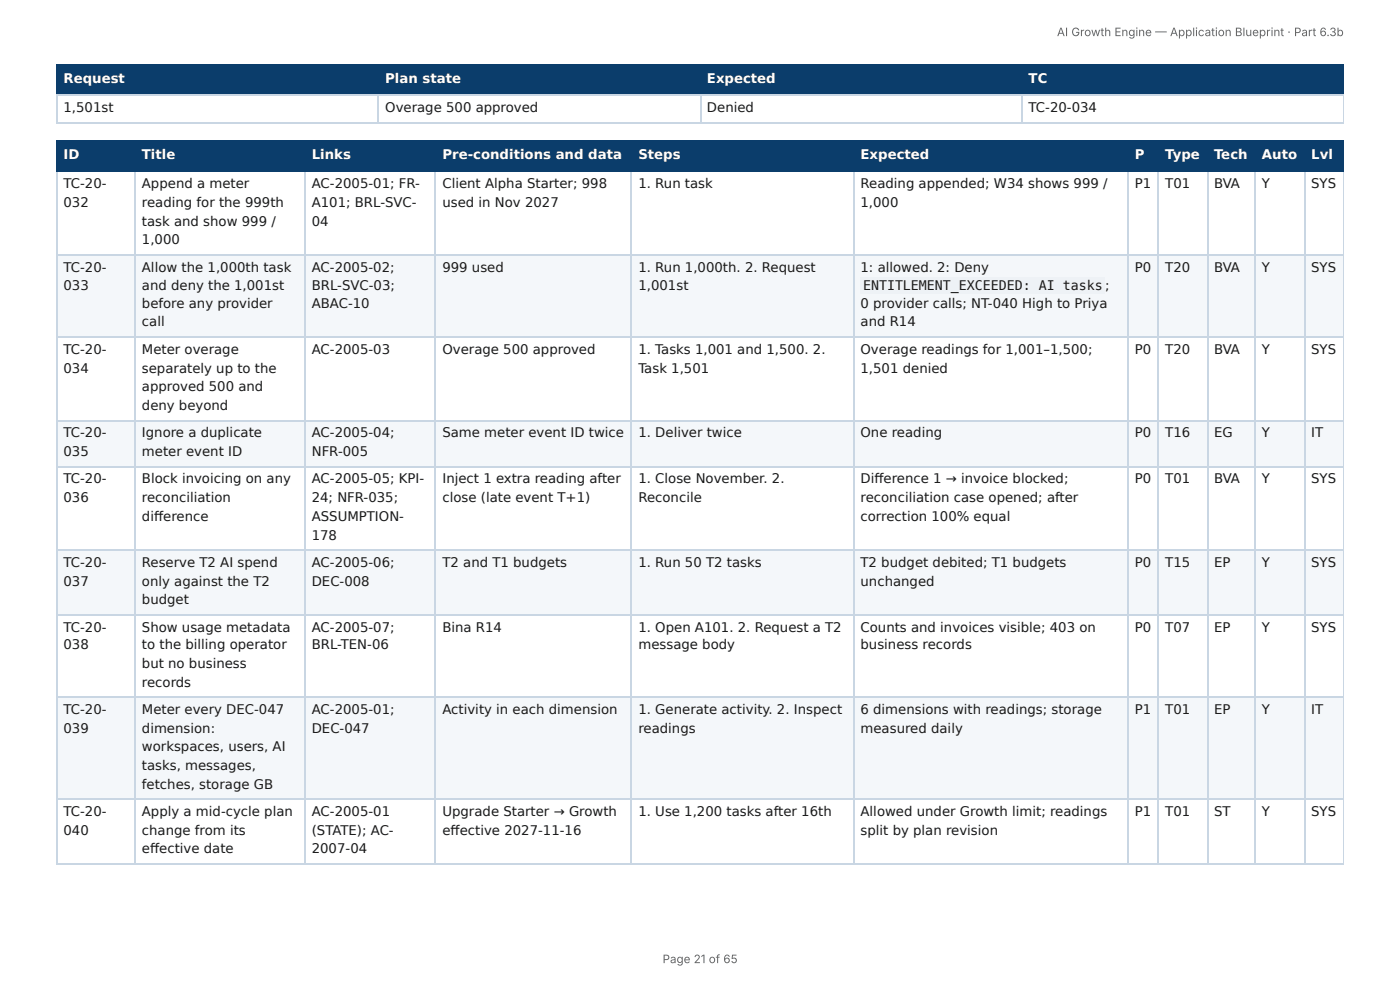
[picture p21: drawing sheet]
<svg xmlns="http://www.w3.org/2000/svg" width="297mm" height="210mm" viewBox="0 0 297 210" stroke-linecap="round" stroke-linejoin="round" font-family="sans-serif">
<defs><g id="words">
<g font-size="2.8" fill="#fff">
<text x="13.5" y="17.7">Request</text>
<text x="81.8" y="17.7">Plan state</text>
<text x="150.2" y="17.7">Expected</text>
<text x="218.5" y="17.7">TC</text>
<text x="13.5" y="33.9">ID</text>
<text x="30.1" y="33.9">Title</text>
<text x="66.2" y="33.9">Links</text>
<text x="94" y="33.9">Pre-conditions and data</text>
<text x="135.6" y="33.9">Steps</text>
<text x="182.8" y="33.9">Expected</text>
<text x="241.1" y="33.9">P</text>
<text x="247.5" y="33.9">Type</text>
<text x="257.9" y="33.9">Tech</text>
<text x="268" y="33.9">Auto</text>
<text x="278.5" y="33.9">Lvl</text>
</g>
<g font-size="2.8" fill="#1a1a1a">
<text x="13.5" y="23.8">1,501st</text>
<text x="81.8" y="23.8">Overage 500 approved</text>
<text x="150.2" y="23.8">Denied</text>
<text x="218.5" y="23.8">TC-20-034</text>
<text x="13.5" y="40">TC-20-</text>
<text x="30.1" y="40">Append a meter</text>
<text x="66.2" y="40">AC-2005-01; FR-</text>
<text x="94" y="40">Client Alpha Starter; 998</text>
<text x="135.6" y="40">1. Run task</text>
<text x="182.8" y="40">Reading appended; W34 shows 999 /</text>
<text x="241.1" y="40">P1</text>
<text x="247.5" y="40">T01</text>
<text x="257.9" y="40">BVA</text>
<text x="268" y="40">Y</text>
<text x="278.5" y="40">SYS</text>
<text x="13.5" y="43.9">032</text>
<text x="30.1" y="43.9">reading for the 999th</text>
<text x="30.1" y="47.9">task and show 999 /</text>
<text x="66.2" y="43.9">A101; BRL-SVC-</text>
<text x="66.2" y="47.9">04</text>
<text x="94" y="43.9">used in Nov 2027</text>
<text x="182.8" y="43.9">1,000</text>
<text x="30.1" y="51.9">1,000</text>
<text x="13.5" y="57.7">TC-20-</text>
<text x="30.1" y="57.7">Allow the 1,000th task</text>
<text x="66.2" y="57.7">AC-2005-02;</text>
<text x="94" y="57.7">999 used</text>
<text x="135.6" y="57.7">1. Run 1,000th. 2. Request</text>
<text x="182.8" y="57.7">1: allowed. 2: Deny</text>
<text x="241.1" y="57.7">P0</text>
<text x="247.5" y="57.7">T20</text>
<text x="257.9" y="57.7">BVA</text>
<text x="268" y="57.7">Y</text>
<text x="278.5" y="57.7">SYS</text>
<text x="13.5" y="61.6">033</text>
<text x="30.1" y="61.6">and deny the 1,001st</text>
<text x="30.1" y="65.4">before any provider</text>
<text x="66.2" y="61.6">BRL-SVC-03;</text>
<text x="66.2" y="65.4">ABAC-10</text>
<text x="135.6" y="61.6">1,001st</text>
<text x="182.8" y="65.4">0 provider calls; NT-040 High to Priya</text>
<text x="183.3" y="61.6">ENTITLEMENT_EXCEEDED: AI tasks</text>
<text x="234.8" y="61.6">;</text>
<text x="30.1" y="69.3">call</text>
<text x="182.8" y="69.3">and R14</text>
<text x="13.5" y="75.1">TC-20-</text>
<text x="30.1" y="75.1">Meter overage</text>
<text x="66.2" y="75.1">AC-2005-03</text>
<text x="94" y="75.1">Overage 500 approved</text>
<text x="135.6" y="75.1">1. Tasks 1,001 and 1,500. 2.</text>
<text x="182.8" y="75.1">Overage readings for 1,001–1,500;</text>
<text x="241.1" y="75.1">P0</text>
<text x="247.5" y="75.1">T20</text>
<text x="257.9" y="75.1">BVA</text>
<text x="268" y="75.1">Y</text>
<text x="278.5" y="75.1">SYS</text>
<text x="13.5" y="79.1">034</text>
<text x="30.1" y="79.1">separately up to the</text>
<text x="30.1" y="83.1">approved 500 and</text>
<text x="135.6" y="79.1">Task 1,501</text>
<text x="182.8" y="79.1">1,501 denied</text>
<text x="30.1" y="87">deny beyond</text>
<text x="13.5" y="92.9">TC-20-</text>
<text x="30.1" y="92.9">Ignore a duplicate</text>
<text x="66.2" y="92.9">AC-2005-04;</text>
<text x="94" y="92.9">Same meter event ID twice</text>
<text x="135.6" y="92.9">1. Deliver twice</text>
<text x="182.8" y="92.9">One reading</text>
<text x="241.1" y="92.9">P0</text>
<text x="247.5" y="92.9">T16</text>
<text x="257.9" y="92.9">EG</text>
<text x="268" y="92.9">Y</text>
<text x="278.5" y="92.9">IT</text>
<text x="13.5" y="96.8">035</text>
<text x="30.1" y="96.8">meter event ID</text>
<text x="66.2" y="96.8">NFR-005</text>
<text x="13.5" y="102.7">TC-20-</text>
<text x="13.5" y="106.6">036</text>
<text x="30.1" y="102.7">Block invoicing on any</text>
<text x="30.1" y="106.6">reconciliation</text>
<text x="66.2" y="102.7">AC-2005-05; KPI-</text>
<text x="66.2" y="106.6">24; NFR-035;</text>
<text x="94" y="102.7">Inject 1 extra reading after</text>
<text x="94" y="106.6">close (late event T+1)</text>
<text x="135.6" y="102.7">1. Close November. 2.</text>
<text x="135.6" y="106.6">Reconcile</text>
<text x="182.8" y="102.7">Diff erence 1 → invoice blocked;</text>
<text x="182.8" y="106.6">reconciliation case opened; after</text>
<text x="241.1" y="102.7">P0</text>
<text x="247.5" y="102.7">T01</text>
<text x="257.9" y="102.7">BVA</text>
<text x="268" y="102.7">Y</text>
<text x="278.5" y="102.7">SYS</text>
<text x="30.1" y="110.6">diff erence</text>
<text x="66.2" y="110.6">ASSUMPTION-</text>
<text x="182.8" y="110.6">correction 100% equal</text>
<text x="66.2" y="114.6">178</text>
<text x="13.5" y="120.4">TC-20-</text>
<text x="13.5" y="124.4">037</text>
<text x="30.1" y="120.4">Reserve T2 AI spend</text>
<text x="30.1" y="124.4">only against the T2</text>
<text x="66.2" y="120.4">AC-2005-06;</text>
<text x="66.2" y="124.4">DEC-008</text>
<text x="94" y="120.4">T2 and T1 budgets</text>
<text x="135.6" y="120.4">1. Run 50 T2 tasks</text>
<text x="182.8" y="120.4">T2 budget debited; T1 budgets</text>
<text x="182.8" y="124.4">unchanged</text>
<text x="241.1" y="120.4">P0</text>
<text x="247.5" y="120.4">T15</text>
<text x="257.9" y="120.4">EP</text>
<text x="268" y="120.4">Y</text>
<text x="278.5" y="120.4">SYS</text>
<text x="30.1" y="128.3">budget</text>
<text x="13.5" y="134.1">TC-20-</text>
<text x="13.5" y="137.8">038</text>
<text x="30.1" y="134.1">Show usage metadata</text>
<text x="30.1" y="137.8">to the billing operator</text>
<text x="66.2" y="134.1">AC-2005-07;</text>
<text x="66.2" y="137.8">BRL-TEN-06</text>
<text x="94" y="134.1">Bina R14</text>
<text x="135.6" y="134.1">1. Open A101. 2. Request a T2</text>
<text x="135.6" y="137.8">message body</text>
<text x="182.8" y="134.1">Counts and invoices visible; 403 on</text>
<text x="182.8" y="137.8">business records</text>
<text x="241.1" y="134.1">P0</text>
<text x="247.5" y="134.1">T07</text>
<text x="257.9" y="134.1">EP</text>
<text x="268" y="134.1">Y</text>
<text x="278.5" y="134.1">SYS</text>
<text x="30.1" y="141.8">but no business</text>
<text x="30.1" y="145.8">records</text>
<text x="13.5" y="151.6">TC-20-</text>
<text x="13.5" y="155.6">039</text>
<text x="30.1" y="151.6">Meter every DEC-047</text>
<text x="30.1" y="155.6">dimension:</text>
<text x="66.2" y="151.6">AC-2005-01;</text>
<text x="66.2" y="155.6">DEC-047</text>
<text x="94" y="151.6">Activity in each dimension</text>
<text x="135.6" y="151.6">1. Generate activity. 2. Inspect</text>
<text x="135.6" y="155.6">readings</text>
<text x="182.8" y="151.6">6 dimensions with readings; storage</text>
<text x="182.8" y="155.6">measured daily</text>
<text x="241.1" y="151.6">P1</text>
<text x="247.5" y="151.6">T01</text>
<text x="257.9" y="151.6">EP</text>
<text x="268" y="151.6">Y</text>
<text x="278.5" y="151.6">IT</text>
<text x="30.1" y="159.5">workspaces, users, AI</text>
<text x="30.1" y="163.5">tasks, messages,</text>
<text x="30.1" y="167.5">fetches, storage GB</text>
<text x="13.5" y="173.3">TC-20-</text>
<text x="30.1" y="173.3">Apply a mid-cycle plan</text>
<text x="66.2" y="173.3">AC-2005-01</text>
<text x="94" y="173.3">Upgrade Starter → Growth</text>
<text x="135.6" y="173.3">1. Use 1,200 tasks after 16th</text>
<text x="182.8" y="173.3">Allowed under Growth limit; readings</text>
<text x="241.1" y="173.3">P1</text>
<text x="247.5" y="173.3">T01</text>
<text x="257.9" y="173.3">ST</text>
<text x="268" y="173.3">Y</text>
<text x="278.5" y="173.3">SYS</text>
<text x="13.5" y="177.3">040</text>
<text x="30.1" y="177.3">change from its</text>
<text x="66.2" y="177.3">(STATE); AC-</text>
<text x="94" y="177.3">eff ective 2027-11-16</text>
<text x="182.8" y="177.3">split by plan revision</text>
<text x="30.1" y="181.2">eff ective date</text>
<text x="66.2" y="181.2">2007-04</text>
</g>
<g font-size="2.5" fill="#666">
<text x="224.5" y="7.7">AI Growth Engine — Application Blueprint · Part 6.3b</text>
<text x="140.7" y="204.5">Page 21 of 65</text>
</g>
</g></defs>
<g fill="#0b3d6b">
<path d="M12.2 14h68.2v6.1h-68.2z"/>
<path d="M80.4 14h68.3v6.1h-68.3z"/>
<path d="M148.7 14h68.3v6.1h-68.3z"/>
<path d="M217 14h68.4v6.1h-68.4z"/>
</g>
<path d="M11.9 13.9h273.5M12 13.8v6.6M80.3 13.8v6.6M148.8 13.8v6.6M217.1 13.8v6.6M11.9 20.2h273.5" fill="none" stroke="#0b3d6b" stroke-width=".26"/>
<path d="M285.3 13.8v6.6" fill="none" stroke="#0b3d6b" stroke-width=".21"/>
<path d="M11.9 20.2h273.5M11.9 26.1h273.5M12 20.4v5.8M80.3 20.4v5.8M148.8 20.4v5.8M217.1 20.4v5.8" fill="none" stroke="#c9d6e3" stroke-width=".26"/>
<path d="M285.3 20.4v5.8" fill="none" stroke="#c9d6e3" stroke-width=".21"/>
<g fill="#0b3d6b">
<path d="M12.2 29.9h16.4v6.3h-16.4z"/>
<path d="M28.6 29.9h36.2v6.3h-36.2z"/>
<path d="M64.8 29.9h27.8v6.3h-27.8z"/>
<path d="M92.6 29.9h41.5v6.3h-41.5z"/>
<path d="M134.1 29.9h47.1v6.3h-47.1z"/>
<path d="M181.2 29.9h58.5v6.3h-58.5z"/>
<path d="M239.7 29.9h6.4v6.3h-6.4z"/>
<path d="M246.1 29.9h10.3v6.3h-10.3z"/>
<path d="M256.4 29.9h10.3v6.3h-10.3z"/>
<path d="M266.7 29.9h10.3v6.3h-10.3z"/>
<path d="M277 29.9h8.4v6.3h-8.4z"/>
</g>
<g fill="#f4f7fa">
<path d="M12.2 54h16.4v17.7h-16.4z"/>
<path d="M28.6 54h36.2v17.7h-36.2z"/>
<path d="M64.8 54h27.8v17.7h-27.8z"/>
<path d="M92.6 54h41.5v17.7h-41.5z"/>
<path d="M134.1 54h47.1v17.7h-47.1z"/>
<path d="M181.2 54h58.5v17.7h-58.5z"/>
<path d="M239.7 54h6.4v17.7h-6.4z"/>
<path d="M246.1 54h10.3v17.7h-10.3z"/>
<path d="M256.4 54h10.3v17.7h-10.3z"/>
<path d="M266.7 54h10.3v17.7h-10.3z"/>
<path d="M277 54h8.4v17.7h-8.4z"/>
<path d="M12.2 89.4h16.4v9.6h-16.4z"/>
<path d="M28.6 89.4h36.2v9.6h-36.2z"/>
<path d="M64.8 89.4h27.8v9.6h-27.8z"/>
<path d="M92.6 89.4h41.5v9.6h-41.5z"/>
<path d="M134.1 89.4h47.1v9.6h-47.1z"/>
<path d="M181.2 89.4h58.5v9.6h-58.5z"/>
<path d="M239.7 89.4h6.4v9.6h-6.4z"/>
<path d="M246.1 89.4h10.3v9.6h-10.3z"/>
<path d="M256.4 89.4h10.3v9.6h-10.3z"/>
<path d="M266.7 89.4h10.3v9.6h-10.3z"/>
<path d="M277 89.4h8.4v9.6h-8.4z"/>
<path d="M12.2 116.7h16.4v13.7h-16.4z"/>
<path d="M28.6 116.7h36.2v13.7h-36.2z"/>
<path d="M64.8 116.7h27.8v13.7h-27.8z"/>
<path d="M92.6 116.7h41.5v13.7h-41.5z"/>
<path d="M134.1 116.7h47.1v13.7h-47.1z"/>
<path d="M181.2 116.7h58.5v13.7h-58.5z"/>
<path d="M239.7 116.7h6.4v13.7h-6.4z"/>
<path d="M246.1 116.7h10.3v13.7h-10.3z"/>
<path d="M256.4 116.7h10.3v13.7h-10.3z"/>
<path d="M266.7 116.7h10.3v13.7h-10.3z"/>
<path d="M277 116.7h8.4v13.7h-8.4z"/>
<path d="M12.2 148.2h16.4v21.4h-16.4z"/>
<path d="M28.6 148.2h36.2v21.4h-36.2z"/>
<path d="M64.8 148.2h27.8v21.4h-27.8z"/>
<path d="M92.6 148.2h41.5v21.4h-41.5z"/>
<path d="M134.1 148.2h47.1v21.4h-47.1z"/>
<path d="M181.2 148.2h58.5v21.4h-58.5z"/>
<path d="M239.7 148.2h6.4v21.4h-6.4z"/>
<path d="M246.1 148.2h10.3v21.4h-10.3z"/>
<path d="M256.4 148.2h10.3v21.4h-10.3z"/>
<path d="M266.7 148.2h10.3v21.4h-10.3z"/>
<path d="M277 148.2h8.4v21.4h-8.4z"/>
</g>
<g fill="none" stroke="#0b3d6b" stroke-width=".26">
<path d="M11.9 30h273.5M11.9 36.4h273.5M12 29.9v6.6M28.7 29.9v6.6M64.7 29.9v6.6M92.5 29.9v6.6M134 29.9v6.6M181.4 29.9v6.6M239.6 29.9v6.6M245.9 29.9v6.6M256.5 29.9v6.6M266.6 29.9v6.6"/>
<path d="M277.2 29.9v6.6"/>
</g>
<path d="M285.3 29.9v6.6" fill="none" stroke="#0b3d6b" stroke-width=".21"/>
<g fill="none" stroke="#c9d6e3" stroke-width=".26">
<path d="M12 36.5v147.1M28.7 36.5v147.1M64.7 36.5v147.1M92.5 36.5v147.1M134 36.5v147.1M181.4 36.5v147.1M239.6 36.5v147.1M245.9 36.5v147.1M256.5 36.5v147.1M266.6 36.5v147.1M277.2 36.5v147.1M11.9 54.1h273.5"/>
<path d="M11.9 71.6h273.5M11.9 89.3h273.5M11.9 99.1h273.5M11.9 116.8h273.5M11.9 130.6h273.5M11.9 148h273.5M11.9 169.7h273.5M11.9 183.5h273.5"/>
</g>
<path d="M285.3 36.5v147.1" fill="none" stroke="#c9d6e3" stroke-width=".21"/>
<path d="M182.8 59h51.9v3.4h-51.9z" fill="#eef2f6"/>
<use href="#words"/>
</svg>
